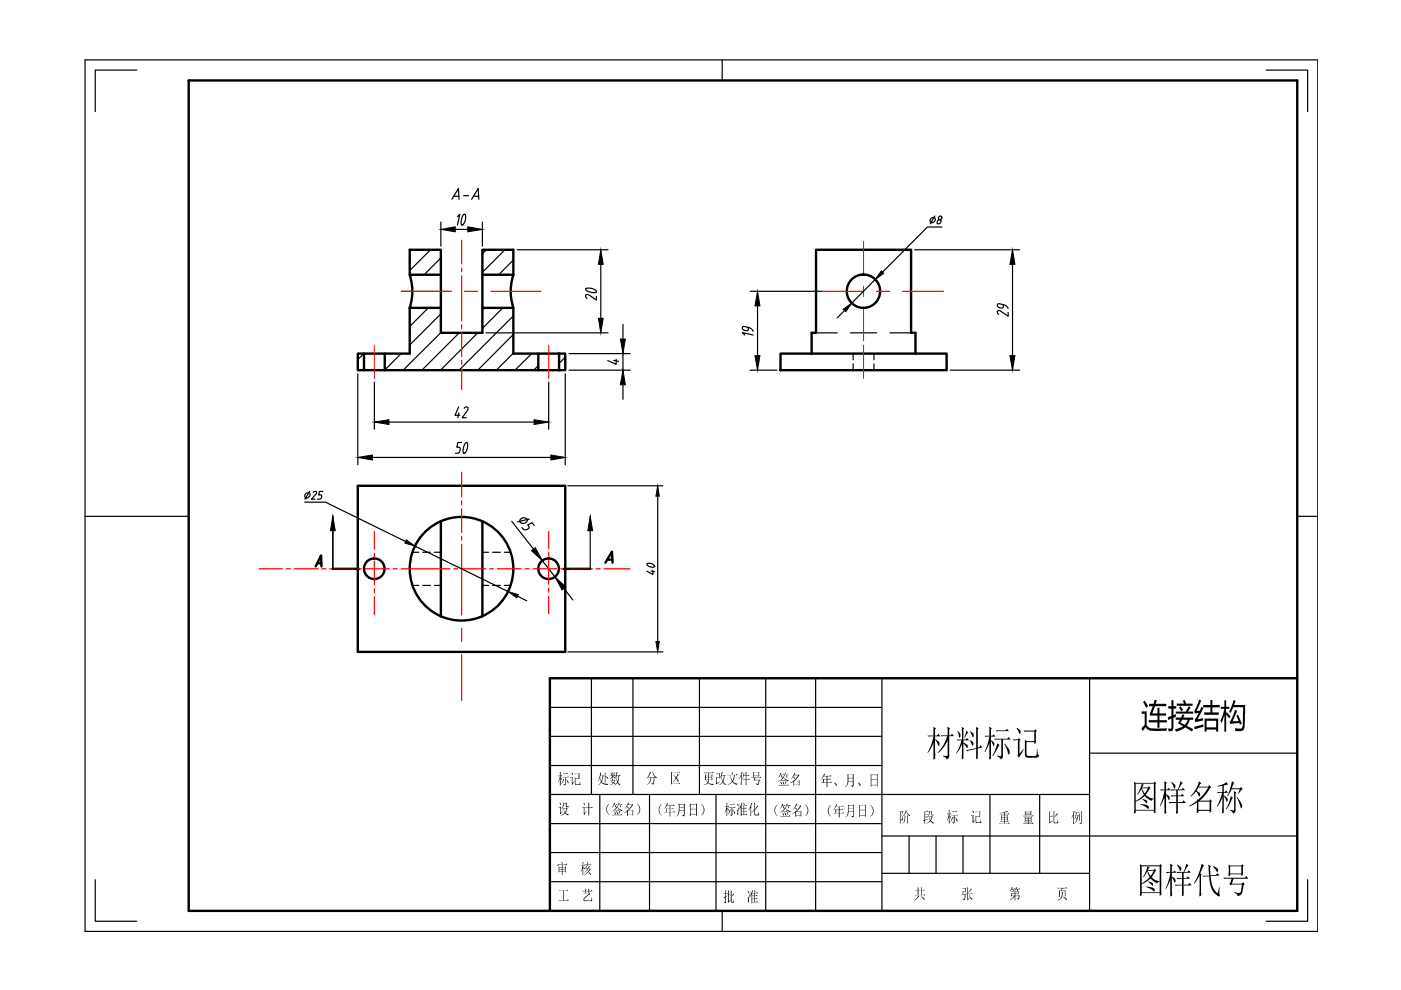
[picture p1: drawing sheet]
<svg xmlns="http://www.w3.org/2000/svg" width="297mm" height="210mm" viewBox="0 0 297 210" stroke-linecap="round" stroke-linejoin="round" font-family="sans-serif">
<!-- layer: VhF -->
<path d="M18 12.7h261.4v184.8h-261.4zM29 14.9h-8.8v8.8M153.1 12.7v4.4M268.4 14.9h8.8v8.8M18 109.5h22M275 109.5h4.4M20.2 186.5v8.8h8.8M153.1 193.1v4.4M277.2 186.5v8.8h-8.8" fill="none" stroke="#000" stroke-width=".25"/>
<g fill="none" stroke="#000" stroke-width=".51">
<path d="M40 17.1h235v176h-235zM275 143.8h-158.4v49.3"/>
<circle cx="183.1" cy="61.7" r="3.5"/>
</g>
<g fill="none" stroke="#000" stroke-width=".25">
<path d="M116.6 150h70.4M116.6 156.1h70.4M125.4 143.8v24.6M134.2 143.8v24.6M148.3 143.8v24.6M162.3 143.8v49.3M172.9 143.8v49.3M187 143.8v49.3M231 143.8v49.3M231 159.7h44M275 143.8v49.3h-158.4M116.6 162.3h70.4"/>
<path d="M116.6 168.4h114.4M116.6 174.6h70.4M127.2 168.4v24.7M137.7 168.4v24.7M151.8 168.4v24.7M187 177.2h88M192.7 177.2v8M198.5 177.2v8M204.2 177.2v8M209.9 168.4v16.8M220.4 168.4v16.8M116.6 180.8h70.4"/>
<path d="M116.6 186.9h70.4M187 185.2h44"/>
</g>
<g fill="#000">
<path d="M128.8 170.7l.4-.4-.5 1v.8l.5 .7-.5-.5-.1-.4v-.7zM135 170.3l.7 .9v.9l-.7 .7 .6-1-.1-.8zM140 170.8l.3-.3-.5 .9 .1 .9 .4 .6-.4-.4-.2-.5v-.6zM148.6 170.4l.5 .5 .3 .5-.1 .9-.6 .6 .4-.7 .1-.8zM164.6 170.8l.3-.2-.5 .7-.1 .8 .6 .9-.4-.3-.3-.5v-.8zM170.7 170.6l.5 .6 .2 .6-.2 .7-.5 .5 .5-.7v-.7zM175.8 171l.4-.3-.4 .6-.2 .6 .1 .6 .5 .6-.5-.5-.2-.5 .1-.6zM176.8 165.9l.5 .3a.2 .2 0 0 1 .1 .2 .2 .2 0 0 1-.2 .1zM181.8 165.9l.6 .4a.16 .16 0 0 1 .1 .3 .16 .16 0 0 1-.3 0 .16 .16 0 0 1 0-.2zM184.5 170.6l.6 .7 .2 .7-.2 .6-.6 .5 .6-.9-.1-.8zM118.5 188.8h1.6l.2-.2 .2 .2h-1v2.1h.7l.2-.2 .2 .3-2.2-.1h1v-2.1z"/>
<path d="M213 157.6l1 1.5a.62 .62 0 0 1-.2 .9l-.9-2.3zM211.1 154.9h2.1l.3-.4 .4 .5-2.6 .1zM210.7 156.6h2.9l.3-.3 .4 .5h-1.7v3.5a.42 .42 0 0 1-.2 .6 .42 .42 0 0 1-.6-.4l-.4-.1v-.2a.54 .54 0 0 0 .9-.1v-3.3h-1.4zM211.5 157.6l.5 .4-.2 .1-1.3 2.2-.1-.1 .6-1.1zM209.7 154.1l.6 .3-.2 .2v1.4h.3l.3-.3 .4 .5h-1v.7l.3 .3a.59 .59 0 0 1 .2 1l-.5-1.1v3.8l-.4 .1 .1-3.5-.8 1.8-.2 .2-.1-.2 .7-1.5 .4-1.5h-.8l-.3-.3h1.1z"/>
<path d="M217 154.9h2.3l.2-.3 .3 .4-.2 .2v2.3l-.3 .2v-.3h-1.7v2.5l.2 .4h1.8l.2-.4v-1.1h.2v1.1a.44 .44 0 0 1 .2 .5 .44 .44 0 0 1-.5 .3h-1.8a.67 .67 0 0 1-.6-.8v-3.1l.4 .3h1.6v-2l-2 .1zM215.6 154.3l.3 .3a.54 .54 0 0 1 .5 .4 .54 .54 0 0 1-.3 .6zM214.8 156.8h1l.2-.3 .4 .3-.2 .3v2.7l.8-1v.1l-1 1.8-.3-.5 .1-3.3-.8 .1z"/>
<path d="M118.6 170.1l.4 .4-.2 .2zM118.4 171.1l.4-.1 .2 .2-.1 1.1 .4-.4-.4 .8-.2-.2 .1-1.3h-.4zM119.5 171.4l.3 .8 .3-.8zM119.2 171.4h.9l.1-.2 .2 .2-.3 .6a.39 .39 0 0 0 0 .5 .39 .39 0 0 0 .4 .1l.1 .1-.2 .2-.4-.3a.32 .32 0 0 0-.5 .1l-.7 .2 .9-.6-.2-.9zM119.4 170.1l.1 .2 .6-.2 .1 .2-.1 .6h.4l.1 .2h-.6v-.8h-.5v.7l-.5 .5 .3-.5z"/>
<path d="M120.1 165.2l.4 .6-.1 .4zM119.3 164h.8l.2-.1 .1 .2zM119.1 164.8h1.2l.1-.2 .2 .2h-.7v1.5a.22 .22 0 0 1-.2 .3 .22 .22 0 0 1-.2-.3l-.1-.1h.4v-1.4zM119.4 165.1l.2 .2-.6 .9zM118.7 163.7l.3 .1-.1 .7 .2-.2 .2 .2h-.4v.4l.2 .2 .1 .2-.1 .1-.2-.5v1.6l-.2 .1v-1.5l-.4 .8 .4-1.4-.3 .1-.1-.1h.4z"/>
<path d="M121.8 164h.9l.1-.1 .1 .2v1h-.9v1.1l.8 .1 .2-.6 .1 .7h-1.1l-.1-.1v-1.5l.8 .2v-.9zM121.1 163.8l.3 .1a.17 .17 0 0 1 .1 .2 .17 .17 0 0 1-.2 .2zM120.8 164.8l.5-.1 .2 .1-.1 .1v1.2l.4-.4-.4 .7-.2-.2v-1.4z"/>
<path d="M123.7 170.1l.1 .1a.25 .25 0 0 1 .2 .2 .25 .25 0 0 1-.1 .3zM123.4 171.2l.5-.1 .1 .1-.1 1.3 .4-.4-.4 .7-.2-.2 .1-1.3zM124.8 170.1l.2 .2-.1 .9h.4l.2-.2 .2 .3h-.8v1.5l-.1 .1v-1.6h-.6l-.1-.1h.7z"/>
<path d="M127.3 164.5l-.1 .3 .3 .8 .3-1.1zM127.3 163.8l.2 .1-.2 .6h.5v-.2l.2 .2-.3 .9a.53 .53 0 0 0 .1 .6 .53 .53 0 0 0 .6 .2h.6l-.1 .2h-.4l-.7-.2a.29 .29 0 0 0-.3-.2 .29 .29 0 0 0-.3 .2l-.4 .3 .6-.7-.2-.9-.4 .7 .3-.7zM128.2 163.7l.2 .2v.6l.5 .4v.3l-.5-.6v1.3l-.2 .1z"/>
<path d="M129.9 165.5a.21 .21 0 0 0-.1 .3 .21 .21 0 0 0 .2 .1l.2-.4zM129.5 163.9a.27 .27 0 0 1 .2 .1 .27 .27 0 0 1-.1 .3zM130.3 163.8l.2 .2-.4 .4zM129.9 163.7l.2 .1-.1 .6 .4-.1 .2 .2h-.6v.1a.21 .21 0 0 1 .3 .1 .21 .21 0 0 1 0 .3l-.3-.3-.1 .7 .4-.1 .1 .2a.34 .34 0 0 0-.2 .3 .34 .34 0 0 0 .2 .3v.1a.54 .54 0 0 0-.8 .2l-.3 .1 .7-.5-.4-.1a.2 .2 0 0 0 .1-.3 .2 .2 0 0 0-.3-.1l-.1-.1h.5l.1-.3v-.5l-.6 .6 .5-.7h-.4l-.1-.1h.6zM130.7 164.5l.2 1.2 .2-1.2zM130.7 163.7l.3 .1-.3 .6 .7-.1 .2 .2h-.3l-.2 1a.55 .55 0 0 0 .4 .8 .3 .3 0 0 1-.3 .1 .3 .3 0 0 1-.2-.3l-.1-.1-.8 .6 .8-.7-.3-1.3-.3 .5z"/>
<path d="M130.2 170.1l.2 .2-.2 .3h.4l.2-.2 .1 .2h-.6a.33 .33 0 0 1 .2 .6l-.1-.1a.21 .21 0 0 0 0-.3 .21 .21 0 0 0-.3 0l-.3 .5zM131.2 170.1l.2 .2-.2 .3h.5l.1-.2 .2 .2h-.6a.28 .28 0 0 1 .2 .3 .28 .28 0 0 1-.1 .3l-.1-.6h-.3l-.2 .4zM129.7 172l.5-.3 .6-.8 .5 .6 .7 .2a.56 .56 0 0 1-.9-.2v-.1a.24 .24 0 0 0-.3-.2 .24 .24 0 0 0-.2 .3zM130.3 172l.3 .4-.1 .3zM130.7 171.9l.2 .3a.2 .2 0 0 1 .1 .2 .2 .2 0 0 1-.2 .2zM129.8 172.8h1.3l.3-.9 .2 .2-.5 .7h.5l.2-.2 .2 .2-2.1 .1zM130.3 171.7h.8l.1-.1 .2 .2-1 .1z"/>
<path d="M133.2 170.1l.2 .2-.3 .3h.9l.1-.1 .1 .1-1 1.2 .9 .1 .1-.2 .1 .2-.1 .9-.1 .1v-.2h-1l-.1 .3v-1l-.8 .3 1.1-.6 .6-.9 .1-.1h-.9l-.6 .8zM132.9 171a.32 .32 0 0 1 .3 .5zM133.1 171.9v.8h1v-.8z"/>
<path d="M137.8 163.6l.2 .2-.9 1.3zM138.3 163.5l.5 1 .5 .3-.2 .2-.5-.5zM137.5 164.8h1.1l.1-.1 .1 .1-.2 1.2a.27 .27 0 0 1-.2 .4 .27 .27 0 0 1-.3-.3h.2a.37 .37 0 0 0 .3-.6v-.6h-.5l-.3 1-.6 .5 .4-.5 .3-.8v-.2z"/>
<path d="M141.4 171.5v.7h.6v-.7zM141.4 170.2l.2 .2-.2 .3h1.3l.1-.1 .2 .2h-.9v.7h.4l.2-.2 .2 .2h-.8v.7h.6l.2-.2 .2 .2h-1l.1 .9h-.2v-.9h-1.2h.5v-.9l.7 .2v-.7h-.6l-.6 .7z"/>
<path d="M142.7 164.2l.6 .6 .4-.8 .2 .3-.3 .4a.36 .36 0 0 0 .2 .6v.5l-.2-.4a.2 .2 0 0 0-.2-.3 .2 .2 0 0 0-.2 .3l-.6 .5 .4-.6a.57 .57 0 0 0-.1-.9zM142.3 163.7l.2 .1h1.4l.1-.2 .2 .2h-1.7v2.4h1.4l.2-.2 .2 .2h-1.8l-.1 .1-.2-.1z"/>
<path d="M144.1 170.6v.6h.9v-.6zM144.1 171.2v.6h.9v-.6zM143.9 170.3l.2 .2h.9l.1-.2 .1 .2v2.3a.24 .24 0 0 1-.2 .3 .24 .24 0 0 1-.3-.2l-.1-.1h.4v-.9h-.9l-.2 .7-.5 .5 .5-.9z"/>
<path d="M146.4 170.6v.9h1.2v-.9zM146.4 171.6v1h1.2v-1zM146.3 170.3l.1 .2h1.2l.1-.2 .1 .2-.1 2.4-.1 .1v-.3h-1.2l-.1 .4z"/>
<path d="M149.2 163.8h1.8l.1-.1 .2 .2h-1v.4h.6l.1-.1 .1 .1-.1 .1v.9l-.1 .1v-.1h-.6v.3a.37 .37 0 0 0 0 .5 .37 .37 0 0 0 .4 .1h.7l-.2 .2-.8-.2a.31 .31 0 0 0-.3-.2 .31 .31 0 0 0-.3 .3l-.7 .2 .5-.3a.37 .37 0 0 0 .4-.2 .37 .37 0 0 0-.3-.5l.2 .2a.18 .18 0 0 0 .3 0 .18 .18 0 0 0 0-.3v-.1h-.6l-.1 .1v-1.2l.7 .1v-.4l-.9 .1zM149.6 164.3v.4h.6v-.4zM150.3 164.3v.4h.6v-.4zM149.6 164.8v.4h.6v-.4zM150.3 164.8v.4h.6v-.4z"/>
<path d="M151.7 164h.8l.1-.1 .1 .2-.1 .8h-.7v1.1l.8-.3-.8 .6-.1-.2v-1.3h.7v-.7zM153 164.5l.2 1.1 .3-1.1zM153 163.6l.2 .2-.2 .6h.6l.1-.1 .2 .2h-.3l-.1 1a.53 .53 0 0 0 .4 .7 .19 .19 0 0 1-.2 .3 .19 .19 0 0 1-.2-.3 .25 .25 0 0 0-.3-.3 .25 .25 0 0 0-.2 .3l-.6 .3 .6-.5a.28 .28 0 0 0 .2-.2 .28 .28 0 0 0-.1-.3l-.2-.9-.3 .5z"/>
<path d="M155.1 163.7l.3 .2-.1 .3zM154.2 164.3h1.8l.2-.2 .2 .2-.6 .1-.3 1a.46 .46 0 0 0 0 .5 .46 .46 0 0 0 .5 .2l.4 .1-.3 .2-.5-.3a.4 .4 0 0 0-.4-.2 .4 .4 0 0 0-.3 .3l-.7 .3 .8-.6a.31 .31 0 0 0 .2-.2 .31 .31 0 0 0-.1-.3l-.3-1.1zM154.9 164.3l.4 1.2 .4-1.2z"/>
<path d="M155.4 171.7l.4 .5v.4zM154.6 170.5h.9l.1-.2 .2 .3zM154.5 171.2h1.1l.1-.1 .3 .2h-.7l-.1 1.5a.2 .2 0 0 1-.1 .2 .2 .2 0 0 1-.2-.2l-.2-.1h.4v-1.4h-.5zM154.8 171.6l.2 .2-.7 .9zM154.1 170.1l.2 .2-.1 .6 .2-.1 .2 .2h-.4v.4a.27 .27 0 0 1 .3 .1 .27 .27 0 0 1-.1 .3l-.2-.4v1.6l-.1 .1v-1.5l-.5 .7 .5-1.2-.5-.2h.5z"/>
<path d="M157.2 170.2l.2 .1-.2 .5h.9l.1-.2 .2 .3h-.6v.5l.4-.2 .1 .3h-.5v.5l.4-.1 .2 .2h-.6v.6h.3l.1-.2 .3 .3h-1.3l-.1 .2v-1.9l-.4 .5zM157.2 170.9v.5h.4v-.5zM157.2 171.5v.5h.4v-.5zM157.2 172.1v.6h.4v-.6zM157.6 170.2a.27 .27 0 0 1 .3 .2 .27 .27 0 0 1-.2 .3zM156.2 170.3l.2 .1a.28 .28 0 0 1 .2 .3 .28 .28 0 0 1-.1 .2zM156.8 170.6l-.4 2.2-.1-.2 .1-.6-.2-.2h.2z"/>
<path d="M157.6 164h.3l-.2 .4h.4v-.8l.2 .1-.1 .7 .5-.1 .2 .2h-.7v.7h.5l.1-.1 .2 .2h-.8l.1 1.1-.2 .1v-1.2l-.7-.1h.7v-.7h-.4l-.3 .6zM157.3 163.6l.2 .2-.3 .5 .1 .2-.1 1.9-.1 .1v-1.9l-.5 .6z"/>
<path d="M159.3 170.2l.2 .1-.3 .7 .1 .1v1.8l-.2 .1v-1.8l-.4 .6zM159.9 170.2l.2 .1v1.3l.5-.8 .2 .2-.7 .7v.9l.6 .1 .1-.6 .1 .4a.23 .23 0 0 1 .1 .2 .23 .23 0 0 1-.3 .2l-.7-.1-.1-.9-.6 .4 .6-.6z"/>
<path d="M159.7 163.7l.2 .1h.9l.1-.1 .1 .1v.8l-1.1-.1-.2 .2zM159.9 163.8v.7h.9v-.7zM159.2 164.8h1.9l.1-.1 .2 .2h-1.3l-.1 .5h.9l.1-.2 .1 .2-.3 .9a.28 .28 0 0 1-.3 .1 .28 .28 0 0 1-.2-.2l-.1-.1 .2 .1a.43 .43 0 0 0 .4-.2 .43 .43 0 0 0 .1-.5h-1l-.1-.1 .2-.5z"/>
<path d="M165.5 163.8l.2 .2-.2 .3h.4l.1-.2 .2 .2h-.6l.2 .2-.1 .4v-.1a.2 .2 0 0 0 0-.4 .2 .2 0 0 0-.3 .1l-.4 .5zM166.5 163.8l.1 .2-.1 .3h.4l.1-.2 .2 .2h-.5l.2 .3-.1 .3-.2-.6h-.2l-.2 .4zM166 164.6l.6 .6 .6 .2a.2 .2 0 0 1-.1 .3 .2 .2 0 0 1-.3-.2l-.4-.4a.23 .23 0 0 0-.3-.2 .23 .23 0 0 0-.2 .2l-.9 .6 .7-.6zM165.5 165.7l.3 .3-.1 .4zM165.9 165.6l.3 .3v.4zM165.1 166.5h1.2l.3-.9 .2 .2-.4 .7h.5l.1-.2 .2 .2-2.1 .1zM165.6 165.4h.7l.2-.1 .1 .2-.9 .1z"/>
<path d="M165.9 170.4l.2 .2-.2 .2 .5-.1 .2 .2h-.6l.1 .1a.17 .17 0 0 1 .2 .2 .17 .17 0 0 1-.2 .1 .22 .22 0 0 0-.1-.3 .22 .22 0 0 0-.3 .2l-.3 .3zM166.8 170.3l.2 .2-.2 .3h.5l.1-.2 .2 .3h-.5a.28 .28 0 0 1 .2 .2 .28 .28 0 0 1-.1 .3l-.2-.5h-.2l-.3 .3zM166.4 171.2l.4 .5 .9 .3-.2 .2-.7-.5a.29 .29 0 0 0-.4-.2 .29 .29 0 0 0-.2 .3l-.8 .5 .7-.6zM165.9 172.3l.3 .3-.1 .3zM166.3 172.2l.3 .4-.1 .3zM165.4 173h1.3l.3-.9 .2 .2-.4 .7h.5l.1-.2 .2 .3zM166 172h.7l.1-.2 .2 .2-.9 .1z"/>
<path d="M168.4 163.8l.3 .2-.3 .3h.8l.1-.1 .2 .1-1.1 1.3h.9l.1-.2 .2 .2-.1 .9-.1 .1v-.2h-1l-.2 .3v-1l-.7 .3 .9-.5 .8-1.1h-.8l-.7 .8zM168.1 164.7h.2a.22 .22 0 0 1 .2 .2 .22 .22 0 0 1-.1 .2zM168.4 165.6v.8h1v-.8z"/>
<path d="M168.8 170.3l.2 .3-.2 .3h.8l.1-.2 .2 .2-1 1.2h.8l.1-.1 .2 .1-.1 1h-.1v-.1h-1l-.2 .2v-.9l-.7 .3 .7-.5v-.1h.2l.8-1.1h-.8l-.7 .8zM168.6 171.2l.1 .1a.2 .2 0 0 1 .2 .1 .2 .2 0 0 1-.1 .3zM168.8 172.2v.7h1v-.7z"/>
<path d="M174.7 165.3v.6h.6v-.6zM174.7 164l.2 .2-.2 .3h1.3l.1-.2 .2 .3h-.9v.6h.4l.2-.2 .1 .3h-.7v.6h.7l.1-.2 .2 .3h-1v.8l-.1 .1v-.9h-1.1l-.1-.1h.4v-.8l.8 .1v-.6h-.6l-.6 .6z"/>
<path d="M177.3 171.7v.7h.5v-.7zM177.3 170.4l.2 .2-.2 .4h1.3l.1-.2 .2 .2h-.9v.7h.4l.2-.2 .1 .2h-.7v.7h.6l.2-.2 .2 .2h-1v.9l-.2 .1v-1h-1.1h.4v-.9l.7 .2v-.7h-.6l-.5 .7z"/>
<path d="M179.9 164.3v.6h.9v-.6zM179.9 165v.6h.9v-.6zM179.7 164.1l.2 .2h.9l.1-.2 .2 .2-.2 2.4a.19 .19 0 0 1-.2 .2 .19 .19 0 0 1-.1-.2l-.2-.2h.4v-.8h-.9l-.2 .8-.5 .4 .5-1z"/>
<path d="M179.9 170.8v.6h1v-.6zM179.9 171.5v.5h1v-.5zM179.8 170.6l.1 .1h.9l.1-.1 .2 .1-.1 2.3a.22 .22 0 0 1-.1 .3 .22 .22 0 0 1-.3-.2l-.2-.1h.5v-.9h-1l-.2 .8-.4 .5 .4-.9z"/>
<path d="M182.3 170.8v.9h1.2v-.9zM182.3 171.8v1h1.2v-1zM182.2 170.6l.1 .1h1.1l.1-.1 .2 .1-.1 2.4-.1 .2v-.4h-1.2l-.1 .4z"/>
<path d="M184.7 164.3v1h1.2v-1zM184.7 165.4v1h1.2v-1zM184.6 164.1l.1 .2h1.2l.1-.2 .1 .2v2.4l-.2 .1v-.3h-1.2l-.1 .3z"/>
<path d="M192 171.8l.2 .1v.1l.2 .5 .6 .3a.21 .21 0 0 1-.2 .2 .21 .21 0 0 1-.2-.2l-.5-.8-.3 .7-.4 .4 .4-.6zM191.8 172.8l.2 .2-.1 .9-.6 .8 .5-.8zM192.3 172.8l.2 .2v1.5l-.2 .1zM190.9 172.1v1.6a.35 .35 0 0 0 .5-.2 .35 .35 0 0 0-.2-.4l.1-1zM190.8 172h.6l.1 .1-.3 .7 .3 .8a.23 .23 0 0 1-.2 .3 .23 .23 0 0 1-.2-.1l-.2-.1v.9l-.1 .1z"/>
<path d="M196 172l.2 .1 .5-.3 .1 .2-.7 .2v.4l.5-.1 .1 .2h-.6v.5l.5-.1 .1 .2h-.6v.5l.8-.2-.8 .3-.1 .8v-.7l-.2 .1-.1-.2 .3-.1zM196.9 171.9l.2 .1 .4-.1 .2 .2-.1 .6h.3l.1 .2h-.5l-.1-.8h-.3l-.1 .7-.3 .3 .2-.5zM197 173.2l.3 .7 .2-.7zM196.8 173.1h.7l.1-.1 .2 .2-.3 .5a.43 .43 0 0 0 0 .5 .43 .43 0 0 0 .5 .2l-.2 .2-.4-.3a.26 .26 0 0 0-.2-.1 .26 .26 0 0 0-.3 .2l-.6 .2 .6-.3a.59 .59 0 0 0 .1-.9z"/>
<path d="M200.9 154.1l.6 .3-.2 .2v1.3h.2l.3-.3 .5 .5h-1l-.1 4.5-.5 .4-.3-.4-.5-.2v-.2h.2a.58 .58 0 0 0 .8-.2v-3l-1 1.7-1 1-.1-.1 1-1.2 .8-1.6 .2-.7-1.2 .1-.1-.3h1.4zM197.9 154.1l.6 .3-.3 .3v1.3h.5l.3-.4 .4 .5h-1.2v.6l.6 .4a.62 .62 0 0 1 .2 1l-.8-1.3 .1 4.1-.4 .2v-3.6l-.8 1.6-.4 .5h-.1l.7-1.4 .6-2h-1l-.3-.2h1.3z"/>
<path d="M202.5 173.3l.4 .5v.4zM201.7 172.1h.9l.1-.1 .2 .2zM201.6 172.8h1.2l.1-.1 .2 .2h-.7v1.5l-.2 .3-.3-.4 .3 .1v-1.5zM201.9 173.2l.2 .2-.6 .9zM201.2 171.7l.2 .2-.1 .1v.6l.2-.2 .2 .2h-.4v.3l.3 .5-.1 .1-.2-.5v1.6l-.1 .1v-1.5l-.5 .7 .5-1.1v-.2l-.4 .1-.1-.1h.5z"/>
<path d="M203.9 154.1l.5 .3-.1 .2v2.2h.4l.3-.3 .4 .5h-1.1v.4l.3 .2a.56 .56 0 0 1 .6 .4 .56 .56 0 0 1-.2 .6l-.7-1v3.1l-.4 .3 .1-3.2-.5 1.1-.8 .8 .6-1.1 .5-1.5v-.1l-.7 .1-.2-.3h1.1zM203 155l.4 .3a.63 .63 0 0 1 0 1zM205.7 155.1l.3 .1a.58 .58 0 0 1 .5 .5 .58 .58 0 0 1-.3 .6zM205.7 156.9l.3 .2a.58 .58 0 0 1 .4 .4 .58 .58 0 0 1-.2 .6zM207 154.1l.5 .3-.2 .2v3.9l.3-.1 .3-.4 .4 .5-1 .2v2.1l-.3 .2v-2.2l-1.9 .5-.3-.2 2.2-.5zM204.9 154.9l.4 .4-.8 1.2z"/>
<path d="M206.7 172.1h.9l.2-.1 .1 .2-.1 1-.8-.1v1.1l.1 .2h.7l.1-.7 .1 .8-1.1-.1-.1-1.5 .9 .2v-.9zM206.1 171.9h.1a.32 .32 0 0 1 .2 .2 .32 .32 0 0 1 0 .3zM205.8 172.9l.5-.1 .2 .1-.1 1.3 .3-.4-.4 .7-.1-.2v-1.4z"/>
<path d="M213 173.4v.3h.5v-.3zM212.1 172.3l1.5-.3 .1 .2-.7 .1v.3h.7l.1-.2 .2 .2h-1v.3l.6-.1 .1 .1v1h-.2v-.1h-.5v.3h.5l.2-.2 .2 .3h-.9v.4h.7l.2-.2 .2 .2h-2.3h1.1v-.4h-.8l-.1-.1h.9v-.3h-.5l-.1 .1v-1.1l.6 .1v-.3l-.9 .1-.1-.1h1v-.3zM212.4 173v.3h.5v-.3zM212.4 173.4v.3h.5v-.3zM213 173v.3h.5v-.3z"/>
<path d="M217.4 173.3v.3h.5v-.3zM218.1 173.3v.3h.5v-.3zM217.4 173.7v.2h.5v-.2zM218.1 173.7v.2h.5v-.2zM217.3 173.1l.1 .2h1.2v-.2l.1 .2v.7h-.6v.2l.6-.1 .2 .2h-.8v.3h.7l.1-.1 .2 .2h-2.1l-.1-.1h1v-.3l-.7 .1-.1-.2h.8v-.2l-.6 .1zM217.4 172.1v.2h1.1v-.2zM217.4 172.4v.2h1.1v-.2zM217.3 172l1.2 .1 .1-.1 .1 .1v.7l-1.3-.1-.1 .2zM216.8 173h2.1l.1-.2 .2 .3z"/>
<path d="M222.5 172l.2 .1-.1 .9 .5-.1 .2 .2h-.7v1.2l.7-.3-.8 .6-.1-.2zM223.4 172l.2 .1-.1 .1v1l.6-.8 .2 .2-.8 .7v1l.1 .1h.6v-.7l.1 .4a.25 .25 0 0 1 .1 .3 .25 .25 0 0 1-.2 .1h-.7l-.1-.1z"/>
<path d="M227.8 172.3h.7l.1-.1 .2 .2h-.5l-.1 .5 .4-.1 .1 .1-.4 1.1-.6 .7 .6-1.1 .2-.7-.4 .1a.28 .28 0 0 0-.1 .3 .28 .28 0 0 0 .3 .2l-.1 .2-.2-.4-.2 .4 .3-1.2v-.1zM228.8 172.5l.2 .1-.1 1.4-.1 .1zM229.2 172l.2 .1-.1 2.5a.19 .19 0 0 1-.2 .2 .19 .19 0 0 1-.2-.3h-.1h.4zM227.7 171.9l.2 .1-.3 .7 .1 .1v1.9l-.2 .1v-1.9l-.3 .5z"/>
<path d="M240.5 165.7l.3 .3h3.8l.2-.3 .4 .4-.2 .1v6l-.4 .3v-.6h-3.8v.4l-.3 .2zM240.8 166.2v3.6l1.3-.8a.57 .57 0 0 0 .4-.5 .57 .57 0 0 0-.2-.6l-.3-.6-.7 1.1h-.2l.6-1 .4-1.2zM242.1 166.2l.4 .3-.4 .5h1.3l.2-.3 .3 .4-.6 .9a.46 .46 0 0 0-.3 .4 .46 .46 0 0 0 .2 .4l1.4 .5-.2 .2a.46 .46 0 0 1-.4 .3 .46 .46 0 0 1-.5-.3l-.3-.3a.43 .43 0 0 0-.4-.4 .43 .43 0 0 0-.4 .2l-.7 .5-.9 .5v1.7h3.8v-5.5zM242.1 167.1l.6 1.2 .7-1.2zM242.2 169.4l.5 .1a.53 .53 0 0 1 .5 .8zM241.8 170.4l1.1 .2a.56 .56 0 0 1 .6 .3 .56 .56 0 0 1 0 .6l-.7-.5-1-.4z"/>
<path d="M248.4 165.8l.4 .3a.62 .62 0 0 1 .4 .5 .62 .62 0 0 1-.2 .6zM248.2 167.4h1.5l.6-1.8 .5 .4-.9 1.4h.6l.3-.4 .4 .6h-1.5v1.1h.7l.3-.4 .4 .5h-1.4v1.3h1l.3-.4 .4 .6h-1.7v2.1l-.4 .2 .1-2.3h-1.4l-.2-.2h1.6v-1.3l-1 .1-.2-.2h1.2v-1.1h-1zM246.9 165.6l.5 .4-.2 .2v1.2h.3l.3-.4 .4 .6h-1v.8l.3 .1a.6 .6 0 0 1 .5 .5 .6 .6 0 0 1-.2 .6l-.6-1.1 .1 3.9-.4 .2v-3.6l-.6 1.4-.3 .5h-.1l.5-1.1 .4-1.7a.37 .37 0 0 0 0-.5 .37 .37 0 0 0-.5 0l-.3-.2h.9z"/>
<path d="M254.2 165.7l.5 .4-.2 .1-.3 .6h2l.2-.3 .4 .4-1.4 1.8-1.1 1.1h2.1l.2-.3 .4 .4-.2 .2v2l-.3 .2v-.4h-2.4v.4l-.4 .1 .1-2.3-1.1 .7-.7 .1 1.4-.8 .4-.3v-.3l.2 .1 .7-.6 1.5-2h-2.1l-.7 1.1-.9 .8 1.1-1.6zM253.6 167.6l.3 .3a.54 .54 0 0 1 .5 .3 .54 .54 0 0 1-.2 .6l-.6-1zM254.1 170v1.7h2.4v-1.7z"/>
<path d="M261.2 165.6l.5 .4-.5 1.1h1.6l.3-.3 .4 .6-.4 .2-.5 .7 .2-1h-1.7l-.9 1.5zM261.6 167.7l.5 .3-.1 .2-.1 3.8a.34 .34 0 0 1-.3 .4 .34 .34 0 0 1-.4-.3l-.4-.3 .1-.1a.42 .42 0 0 0 .5 .2 .42 .42 0 0 0 .3-.4zM260.9 168.8l.5 .4-.8 1.5-.6 .9 .6-1.4zM262.3 169l.9 1.3a.64 .64 0 0 1-.1 1zM258.1 166.7l1.2-.4 .8-.5 .3 .6-.9 .1v1.4h.2l.3-.3 .4 .5h-.9v.5l.4 .4a.54 .54 0 0 1 .4 .4 .54 .54 0 0 1-.2 .6l-.6-1.2v3.5l-.4 .2 .1-3.4-.6 1.2-.6 .7 .7-1.5 .4-1.4-.9 .1-.2-.3h1.2v-1.3z"/>
<path d="M118.6 183.9v.4h.5v-.4zM119.3 183.9v.4h.5v-.4zM118.6 184.4v.3h.5v-.3zM119.3 184.4v.3h.5v-.3zM118.4 183.7l.7 .1v-.5l.2 .2v.3h.5v-.1l.2 .2-.1 1-.6-.1v.7l-.2 .1v-.8h-.5l-.2 .2zM119 182.8v-.1a.25 .25 0 0 1 .3 .2 .25 .25 0 0 1-.1 .3zM118.3 183l.1 .2h1.6l.1-.1 .2 .2-.4 .3 .1-.3h-1.6v.3h-.2z"/>
<path d="M124.4 182.7h.1a.25 .25 0 0 1 .2 .2 .25 .25 0 0 1-.1 .3zM124 183.2h1.1l.1-.1 .1 .2h-.8l.2 .2-.5 .5h.5l.2-.4 .2 .2-1.2 1.2 .8-.9-.5 .1-.1-.2 .4-.7h-.4zM125.1 184.1l.2 .2-.3 .3a.36 .36 0 0 0 .2 .6v.3l-.3-.4a.19 .19 0 0 0-.2-.2 .19 .19 0 0 0-.2 .2l-.7 .5 .8-.7zM123.5 182.7l.2 .1v.7l.2-.2 .2 .2h-.4v.4a.2 .2 0 0 1 .3 .1 .2 .2 0 0 1-.1 .3l-.2-.4v1.6l-.2 .1v-1.5l-.4 .8 .4-1.3-.4-.1h.4z"/>
<path d="M123.4 188.9h.7v-.5l.3 .2-.2 .3h.6v-.5l.2 .2-.1 .3h.4l.1-.2 .2 .3h-.7v.2l-.1 .1v-.3h-.6l-.1 .4v-.4h-.6zM123.7 189.5h1.2l.1-.2 .2 .3-.6 .3-.6 .6a.21 .21 0 0 0-.1 .3 .21 .21 0 0 0 .2 .1h1.2l.1-.7 .1 .4a.25 .25 0 0 1 .1 .3 .25 .25 0 0 1-.3 .2h-1.3a.44 .44 0 0 1-.3-.5 .44 .44 0 0 1 .4-.4l.7-.7z"/>
<path d="M154.3 188.8l.3 .1-.1 .8 .2-.1 .2 .2h-.4v1.3l.4-.3-.5 .6-.1-.2zM154.9 188.8l.3 .1-.1 1.1 .4-.6 .2 .2-.6 .5v1.1h.4l.1-.5 .1 .5-.1 .2h-.5l-.2-.2zM153.8 188.7l.2 .1-.1 .6 .2-.1 .2 .2h-.4v.5l.4-.1-.4 .3v1a.2 .2 0 0 1-.1 .3 .2 .2 0 0 1-.3-.2v-.1h.3v-1l-.3 .3-.1-.2 .4-.2v-.6l-.4-.1h.4z"/>
<path d="M159.5 188.7l.2 .2-.3 .4h1l.1-.2 .2 .3h-.6v.5l.3-.2 .2 .3h-.5v.5l.3-.1 .2 .2h-.5v.6l.4-.1 .2 .2h-1.2l-.2 .3v-2l-.3 .5zM159.5 189.4v.5h.4v-.5zM159.5 190v.5h.4v-.5zM159.5 190.6v.6h.4v-.6zM159.9 188.7l.2 .3v.2zM158.5 188.8l.1 .2a.25 .25 0 0 1 .2 .2 .25 .25 0 0 1-.1 .2zM159.1 189.1l-.4 2.2-.1-.1 .1-.6-.3-.2 .3-.1z"/>
<path d="M194.7 188.8v1h.6v-1zM194.6 188.1l.2 .2-.1 .5h.6v-.7l.2 .2v.5h.3l.1-.2 .2 .2h-.6v1h.3l.2-.2 .2 .2h-2.3h.7v-1h-.6h.6zM194.7 189.9l.2 .2-1 .9zM195.2 190l.8 .5v.3z"/>
<path d="M205.1 188.1l.2 .1-.1 1.2h.7l.1-.1 .2 .2h-.8l.3 .6 .5 .5a.17 .17 0 0 1-.2 .2 .17 .17 0 0 1-.1-.2l-.5-1.1h-.2v1.1l.4-.2-.4 .5-.1-.2v-1.2l-.4-.1h.4zM205.9 188.3l.1 .3-.8 .7zM204 188.3h.6l.1-.1 .2 .1-.1 .8h-.5l-.1 .5 .4-.1 .2 .1-.2 1.1-.3 .2-.2-.4a.33 .33 0 0 0 .4 0 .33 .33 0 0 0 .1-.4v-.4h-.4v.1l-.2-.2 .1-.7 .5 .1v-.6z"/>
<path d="M214.5 188l.2 .2-.2 .3h.5l.1-.2 .2 .3h-.6a.2 .2 0 0 1 .2 .1 .2 .2 0 0 1-.1 .2l-.1-.3-.6 .3zM215.5 188.1l.2 .2-.2 .2h.5l.1-.2 .2 .3h-.7h.2v.3l-.2-.3h-.2l-.3 .3zM214.3 189h1.5l.1-.1 .1 .7-.7-.1v.4h.7l.1-.1 .1 .1-.3 .8-.1 .1-.2-.4a.3 .3 0 0 0 .4 0 .3 .3 0 0 0 0-.4h-.7v.9l-.2 .1v-1l-.5 .6-.6 .3 1-.9-.6 .1-.1-.2 .2-.6 .6 .1v-.3zM215.3 189.1v.3h.5v-.3zM214.6 189.5l-.1 .4h.6v-.4z"/>
<path d="M224.2 188.3h1.7l.2-.2 .2 .2h-1l-.2 .5h.6l.1-.1 .2 .1-.1 1.2-.1 .1v-1.2h-1.1v1.2l-.2 .1v-1.5l.5 .1 .1-.5-.8 .1zM225.1 189.1l.3 .1-.3 1.2-.3 .3-.6 .2 .8-.6zM225.3 190.1l.7 .3a.22 .22 0 0 1 .2 .2 .22 .22 0 0 1-.1 .2z"/>
<path d="M241.7 183.2l.4 .3h3.7l.2-.3 .4 .4-.2 .2 .1 5.9-.4 .2v-.5h-3.8v.4l-.4 .2zM242.1 183.7v3.6l1.2-.8a.66 .66 0 0 0 .4-.6 .66 .66 0 0 0-.3-.6l-.2-.6-.6 1.1-.2 .2v-.1l.9-2.2zM243.3 183.7l.5 .2-.4 .5h1.2l.2-.3 .4 .5-.7 .9a.46 .46 0 0 0-.3 .4 .46 .46 0 0 0 .3 .4l.6 .3 .7 .2-.2 .2a.46 .46 0 0 1-.4 .2 .46 .46 0 0 1-.4-.3l-.5-.3a.42 .42 0 0 0-.3-.3 .42 .42 0 0 0-.5 .3l-1.4 .9v1.7h3.8v-5.5zM243.3 184.6l.7 1.2 .6-1.2zM243.5 186.9l.5 .1a.43 .43 0 0 1 .4 .3 .43 .43 0 0 1-.1 .5zM243 188l1.2 .1a.56 .56 0 0 1 .5 .3 .56 .56 0 0 1 0 .6z"/>
<path d="M249.6 183.3l.4 .3a.62 .62 0 0 1 .4 .4 .62 .62 0 0 1-.2 .7zM249.4 184.9h1.6l.5-1.8 .5 .4-.9 1.4h.7l.3-.4 .4 .5h-1.5v1.1h.6l.3-.3 .4 .5h-1.3v1.3h.9l.3-.4 .4 .5h-1.6v2.2l-.4 .1v-2.3l-1.3 .1-.3-.2h1.6v-1.3l-1 .1-.2-.3h1.2v-1.1l-1 .1zM248.1 183.1l.6 .4-.2 .2v1.2h.3l.2-.3 .4 .4h-.9v.8l.3 .3a.58 .58 0 0 1 .4 .4 .58 .58 0 0 1-.2 .6l-.5-1.1v3.9l-.4 .2v-3.6l-.5 1.4-.3 .5h-.2l.6-1.5 .4-1.7v-.2l-.7 .1-.2-.2h.9z"/>
<path d="M256.2 183.3l.6 .4-.2 .2 .1 1.7 1.1-.1 .3-.4 .5 .5-1.9 .2 .5 2.4 .6 .9 .4 .3 .4-1.3v2l-.8-.4-.8-1.1-.4-.9-.2-1.9-1.2 .1-.3-.2 1.4-.1zM257.2 183.6l.6 .3a.54 .54 0 0 1 .4 .5 .54 .54 0 0 1-.2 .5zM254.8 183.1l.5 .5-.8 1.6 .3 .2-.2 .2 .1 4.3-.4 .2v-4.5l-.9 1.6-.2 .1v-.1l1.1-2.2z"/>
<path d="M260.5 183.3l.3 .2h2.4l.2-.3 .3 .4-.2 .2 .1 1.7-.4 .2v-.3h-2.4v.2l-.3 .2zM260.8 183.7v1.5h2.4v-1.5zM259.4 186.1h4.5l.3-.4 .5 .6h-3.2l-.3 1.1h2.1l.3-.4 .3 .5-.2 .2-.3 1.7-.4 .3a.41 .41 0 0 1-.7 0l-.6-.5v-.1l.7 .2a.54 .54 0 0 0 .6-.1 .54 .54 0 0 0 .1-.6l.2-1.1h-2.1l-.3 .2-.3-.3 .3-.4 .2-.7-1.6 .1z"/>
</g>
<!-- layer: 0 -->
<g fill="none" stroke="#000" stroke-width=".51">
<path d="M86.9 58.3v-5.3h6.6v5.3M102.3 58.3v-5.3h6.5v5.3a11.5 11.5 0 0 0 0 7v9.7h5.3M108.8 58.3h-6.5v7h6.5M77.2 75h4.4v3.5h-4.4zM77.2 75h-1.3v3.5h1.3M81.6 78.5h32.5M86.9 65.3h6.6v-7h-6.6a11.5 11.5 0 0 1 0 7v9.7h-5.3M93.5 65.3v5.3h8.8v-5.3M118.5 75h1.3v3.5h-1.3M118.5 75h-4.4v3.5h4.4M118.5 75v3.5M165.5 75h35.2v3.5h-35.2z"/>
<path d="M172.1 75v-4.4h.9v-17.6h20.2v17.6h.9v4.4M67.2 119.4h.9M75.9 103h43.9v35.2h-43.9zM93.5 110.5a11 11 0 0 1 15.3 10.1 11 11 0 0 1-15.3 10.1M93.5 110.5a11 11 0 0 0-6.6 10.1 11 11 0 0 0 6.6 10.1M93.5 110.5v20.2M102.3 110.5v20.2M128.4 119.3l1.4-2.3 .1 2.3M128.7 118.7h1.1M66.9 120.1l1.2-2.3 .1 2.3M70.6 120.6h5.6M119.5 120.6h5.6"/>
<circle cx="79.4" cy="120.6" r="2.18"/>
<circle cx="116.3" cy="120.6" r="2.18"/>
</g>
<g fill="none" stroke="#000" stroke-width=".25">
<path d="M173 70.6h4.5M180.3 70.6h5.6M180.9 75v1.3M180.9 77.1v1.4M185.3 75v1.3M185.3 77.1v1.4M188.7 70.6h4.5M87.4 117.1h1.4M89.6 117.1h1.7M92.1 117.1h1.4M102.3 117.1h1.3M104.4 117.1h1.7"/>
<path d="M106.9 117.1h1.4M87.4 124.1h1.4M89.6 124.1h1.7M92.1 124.1h1.4M102.3 124.1h1.3M104.4 124.1h1.7M106.9 124.1h1.4"/>
</g>
<path d="M183.1 51.2v7.2M79.4 73.2v7.1M85.1 61.8h10.1M116.3 73.2v7.1M183.1 60.7v2.2M183.1 65.1v7.2M183.1 73.2v7.1" fill="none" stroke="#f00" stroke-width=".21"/>
<g fill="none" stroke="#000" stroke-width=".25">
<path d="M87.3 53l-.4 .4M91.3 53l-4.4 4.4M93.5 54.7l-3.6 3.6M93.5 47.1v5.1M96.5 48.6h2.7M97 45.9l.5-.5-.5 2.3M98.3 45.5l.3-.1a1.88 1.88 0 0 1-.6 2.3 1.85 1.85 0 0 1 .2-2.1zM102.3 47.1v5.1M103.1 53l-.8 .8M107.1 53l-4.8 4.7M108.8 55.1l-3.1 3.2M109.6 53h19.3"/>
<path d="M127.4 56v11.5M185.5 59.3l-4.9 5M193.9 53h22.3M197.5 46.2l.5-.1a.58 .58 0 0 1 0 .9 .58 .58 0 0 1-.9-.3zM198.2 45.8l-1 1.7M199.1 45.9l-.1 .5 .3 .2a.52 .52 0 0 1 .1 .6 .52 .52 0 0 1-.6 .3 .65 .65 0 0 1 0-.8 .65 .65 0 0 1 .7-.2l.2-.5-.3-.2zM199.7 48.1h-3.1l-9.5 9.6M214.7 56v19.4M75.9 79.2v19.4M77.1 75l-1.2 1.2M85 75l-3.4 3.4M90.8 65.3l-3.9 3.9"/>
<path d="M93.5 66.5l-6.6 6.7M93.5 70.5l-8 8M97.4 70.6l-7.9 7.9M101.3 70.6l-7.9 7.9M102.7 65.3l-.4 .4M103 70.6h25.9M106.6 65.3l-4.3 4.3M108.8 67l-11.5 11.5M108.8 70.9l-7.5 7.6M108.8 74.9l-3.6 3.6M112.7 75l-3.5 3.5M114.1 77.5l-.9 1"/>
<path d="M119.8 75.7l-1.3 1.3M119.8 79.2v19.4M120.7 78.5h12.9M120.7 75h12.9M124.2 61.2a1.88 1.88 0 0 1 2.2 .6 1.85 1.85 0 0 1-2.1-.2zM126.4 62.8v.8l-1.5-1a.44 .44 0 0 0-.7 0 .44 .44 0 0 0 .3 .6M130.1 76.4l1 .2M130.6 76.2v1.1l-1.7-.8M132.1 68.8v3.1M132.1 75v3.5M157.9 71l-.5-.5 2.3 .5M158.7 69.4l-.1 .6a1 1 0 0 1-1.2-.3v-.3l.4-.2a2.01 2.01 0 0 1 1.9 1"/>
<path d="M159 78.5h5.7M159 61.8h15.4M160.6 64.9v10.5M179.1 65.8l-1.6 1.6M201.5 78.5h14.7M212.7 64.6v.5l-.2 .2-.7-.1a.43 .43 0 0 1-.4-.4 .43 .43 0 0 1 .3-.4h.1a2.01 2.01 0 0 1 1.9 1M213.7 66.3v.8l-1.7-1.2a.41 .41 0 0 0-.6 .2 .41 .41 0 0 0 .4 .5M79 97h37.8M79.4 81v10M82.5 89.5h30.7M97.2 86.3l-.7 1.8h1M97.3 87.5l-.2 1.1"/>
<path d="M97.8 93.8h-.7l-.2 1h.5a.79 .79 0 0 1 0 1 .79 .79 0 0 1-.8 .3M98.4 86.6a.44 .44 0 0 1 .7-.3 .44 .44 0 0 1 0 .7l-1.1 1.6h.8M98.8 93.9l.2-.1a1.88 1.88 0 0 1-.6 2.3 2.3 2.3 0 0 1 .4-2.2zM116.3 81v10M132.1 81.6v3.1M64.6 106.5h4.4l17 8.3M64.8 104.7a.5 .5 0 0 1 .7-.2 .5 .5 0 0 1 .2 .7 .54 .54 0 0 1-.6 .4 .54 .54 0 0 1-.5-.5zM65.7 104.2l-1.1 1.6M66.4 104.4l.4-.2 .3 .2-1.1 1.4h.8M68.5 104.2h-.8l-.1 .7h.4l.2 .4-.3 .5h-.6M70.6 109.4v11.2h5.3M70.6 112.5v8.1"/>
<path d="M88 115.8l19.7 9.6M93 110.8a11 11 0 0 0-5.4 6M108.5 110.5l4.6 5.9M110.5 109.9a.74 .74 0 0 1 .8-.1 .74 .74 0 0 1 .5 .7 .85 .85 0 0 1-.9 .5 .85 .85 0 0 1-.7-.6zM112.2 110.1l-2.5 .5M113.3 111.4l-.5-.6-.9 .5 .3 .4a.8 .8 0 0 1-.7 .6 .8 .8 0 0 1-.8-.5M115 118.9l2.7 3.4M120.4 103h20.1M125.1 112.5v8.1h-5.6M137.2 119.5a1.26 1.26 0 0 1 1.6 .6 1.2 1.2 0 0 1-1.6-.6zM139.4 105.2v30.8M109.7 126.4l2 1"/>
<path d="M119.6 124.8l1.9 2.4M120.4 138.2h20.1M138 121.1l.8 .1M138.4 120.9v.9l-1.2-.7"/>
</g>
<g fill="#000" stroke="#000" stroke-width=".21">
<path d="M93.5 48.6l3-.5v1zM99.2 48.1l3.1 .5-3.1 .5zM127.4 53l.5 3h-1zM186.9 57.4l.5 .6-1.9 1.3zM214.7 53l.5 3h-1.1zM126.9 67.5h1l-.5 3.1zM131.5 71.9h1.1l-.5 3.1zM160.1 75.4h1l-.5 3.1zM160.6 61.8l.5 3.1h-1zM178.8 65.6l1.8-1.3-1.3 1.8zM214.1 75.4h1.1l-.5 3.1zM75.9 97l3.1-.5v1z"/>
<path d="M79.4 89.5l3.1-.5v1zM113.2 89l3.1 .5-3.1 .5zM116.8 96.5l3 .5-3 .5zM132.1 78.5l.5 3.1h-1.1zM70.6 109.4l.5 3.1h-1zM86.1 114.5l1.9 1.3-2.1-.7zM112.7 116.8l.8-.7 1.5 2.8zM125.1 109.4l.5 3.1h-1zM139.4 103l.4 2.2h-.7zM107.7 125.4l2.2 .7-.3 .6zM117.7 122.3l2.3 2.2-.8 .6zM139.1 136h.7l-.4 2.2z"/>
</g>
<g fill="none" stroke="#f00" stroke-width=".25">
<path d="M97.9 50.9v5.1M97.9 56.8v.9M97.9 58.5v9.5M85.1 61.8h10.6M97.9 68.9v.8M97.9 70.6v5M97.9 76.4v.9M97.9 78.1v4.5M98.5 61.8h2.8M104.1 61.8h10.6M174.4 61.8h8.6M185.8 61.8h2.8"/>
<path d="M191.4 61.8h8.7M79.4 112.7v3.8M79.4 117.3v.9M79.4 119v5M97.9 100.1v5.2M97.9 106.2v.8M97.9 107.9v5M97.9 113.7v.9M97.9 115.4v15M116.3 112.7v3.6M116.3 117.2v.8M116.3 118.9v5"/>
<path d="M54.9 120.6h5M60.7 120.6h.9M62.4 120.6h5M68.2 120.6h.9M69.9 120.6h5.1M75.8 120.6h.8M77.5 120.6h5M79.4 124.8v.9M79.4 126.5v3.8M83.4 120.6h.8M85 120.6h10.4M96.2 120.6h.9"/>
<path d="M97.9 133.2v2.8M97.9 138.8v9.7M97.9 120.6h5.1M103.8 120.6h.8M105.5 120.6h5M111.3 120.6h.9M113 120.6h5M116.3 124.7v.9M116.3 126.4v3.6M118.9 120.6h.8M120.6 120.6h5M126.4 120.6h.9"/>
<path d="M128.1 120.6h5.5"/>
</g>
<path d="M95.8 42.2l1.4-2.2 .1 2.2M96.2 41.6h1.1M98.3 41.5h1M100 42.2l1.4-2.2 .1 2.2M100.4 41.6h1" fill="none" stroke="#000" stroke-width=".25"/>
<g fill="#000">
<path d="M243.6 149.2h1l.2-.8 .5 .1-.3 .7h2.3v.5h-2.4l-.6 1.5 1.1 .1v-1.2h.4v1.2h1.4v.4h-1.4v1h1.6v.5h-1.6v1.1h-.4v-1.1h-1.9v-.5h1.9v-1h-1.6v-.4l.6-1.6h-.8zM242.1 150.8h1v3l.2 .3 .7 .3h3.5l-.2 .5h-3.3l-.6-.2-.5-.6-.6 .9-.3-.6 .7-.7v-2.4h-.6zM242.4 148.8l.3-.3 .6 1.1 .1 .1-.4 .4z"/>
<path d="M249.3 152.1h1.1l.3-.7 .4 .2-.2 .5h2.1v.5h-.7l-.5 .9a.34 .34 0 0 0-.1 .4 .34 .34 0 0 0 .4 .2l.8 .5-.2 .5-.9-.6a.58 .58 0 0 0-.9 0l-1.1 .5a.38 .38 0 0 1-.5 .1 .38 .38 0 0 1-.2-.5l1.7-.6-.6-.4a.34 .34 0 0 1-.4-.2 .34 .34 0 0 1 .2-.4l.2-.4h-.9zM248.4 148.5h.4v1.2h.6v.5h-.6v1.4l.5-.2a.43 .43 0 0 1 0 .5 .43 .43 0 0 1-.5 .2v2.2a.65 .65 0 0 1-.4 .7 .65 .65 0 0 1-.7-.1v-.4a.45 .45 0 0 0 .7-.4v-1.7l-.7 .3-.1-.6 .8-.3v-1.6h-.7v-.5h.7zM249.3 150.9h2.1l.7-1.2 .3 .3-.5 .9h1.1v.4h-3.7zM249.5 149.2h1.5l-.2-.6 .4-.2 .3 .7-.2 .1h1.6v.4h-3.4zM250.6 152.6l-.1 .3a.33 .33 0 0 0-.1 .4 .33 .33 0 0 0 .4 .2 .35 .35 0 0 0 .4 .2 .35 .35 0 0 0 .3-.4l.3-.7zM250 150l.3-.3 .5 .8-.4 .3z"/>
<path d="M255.4 152.4h2.9v2.7h-.4v-.4h-2.1v.4h-.4zM255.1 149.5h1.5v-1.1h.4v1.1h1.6v.5h-1.6v1h1.4v.6h-3.1v-.6h1.3v-1h-1.5zM254.3 148.3l.4 .2-.9 2.2a.62 .62 0 0 0 .8-.6l.2-.2 .3 .2-1.2 2.4 .7-.1a.29 .29 0 0 1 .5 .1 .29 .29 0 0 1-.3 .3l-1.4 .3-.1-.5 .8-1.4-.8 .1-.1-.5zM255.8 152.8v1.4h2.1v-1.4zM253.2 154.1l1.6-.4a.26 .26 0 0 1 .4 .1 .26 .26 0 0 1-.2 .3l-1.7 .5z"/>
<path d="M261.5 148.4l.5 .2-.3 .9h2.3l-.2 4.9-.4 .5-.9 .1a.48 .48 0 0 1-.5 0 .48 .48 0 0 1-.2-.6l.9 .1a.86 .86 0 0 0 .8-1.3l.1-3.3h-2.1l-.4 .9a.25 .25 0 0 1-.3 .3 .25 .25 0 0 1-.1-.4zM259.6 148.5h.4v1.4h.6v.4h-.6v.9l.1-.2 .8 .9-.3 .4-.6-.8v3.6h-.4v-3.5l-.6 1.7a2.19 2.19 0 0 1 .3-1.8l.3-1.2h-.8v-.4h.8zM261.9 150.5l.4 .2-1 2.3 .8-.1a.29 .29 0 0 0 .4 0 .29 .29 0 0 0-.1-.5l-.3-.6 .4-.3 .8 1.8-.4 .4a.45 .45 0 0 0-.7-.4l-1.3 .2-.2-.5 .5-.8z"/>
</g>
</svg>
